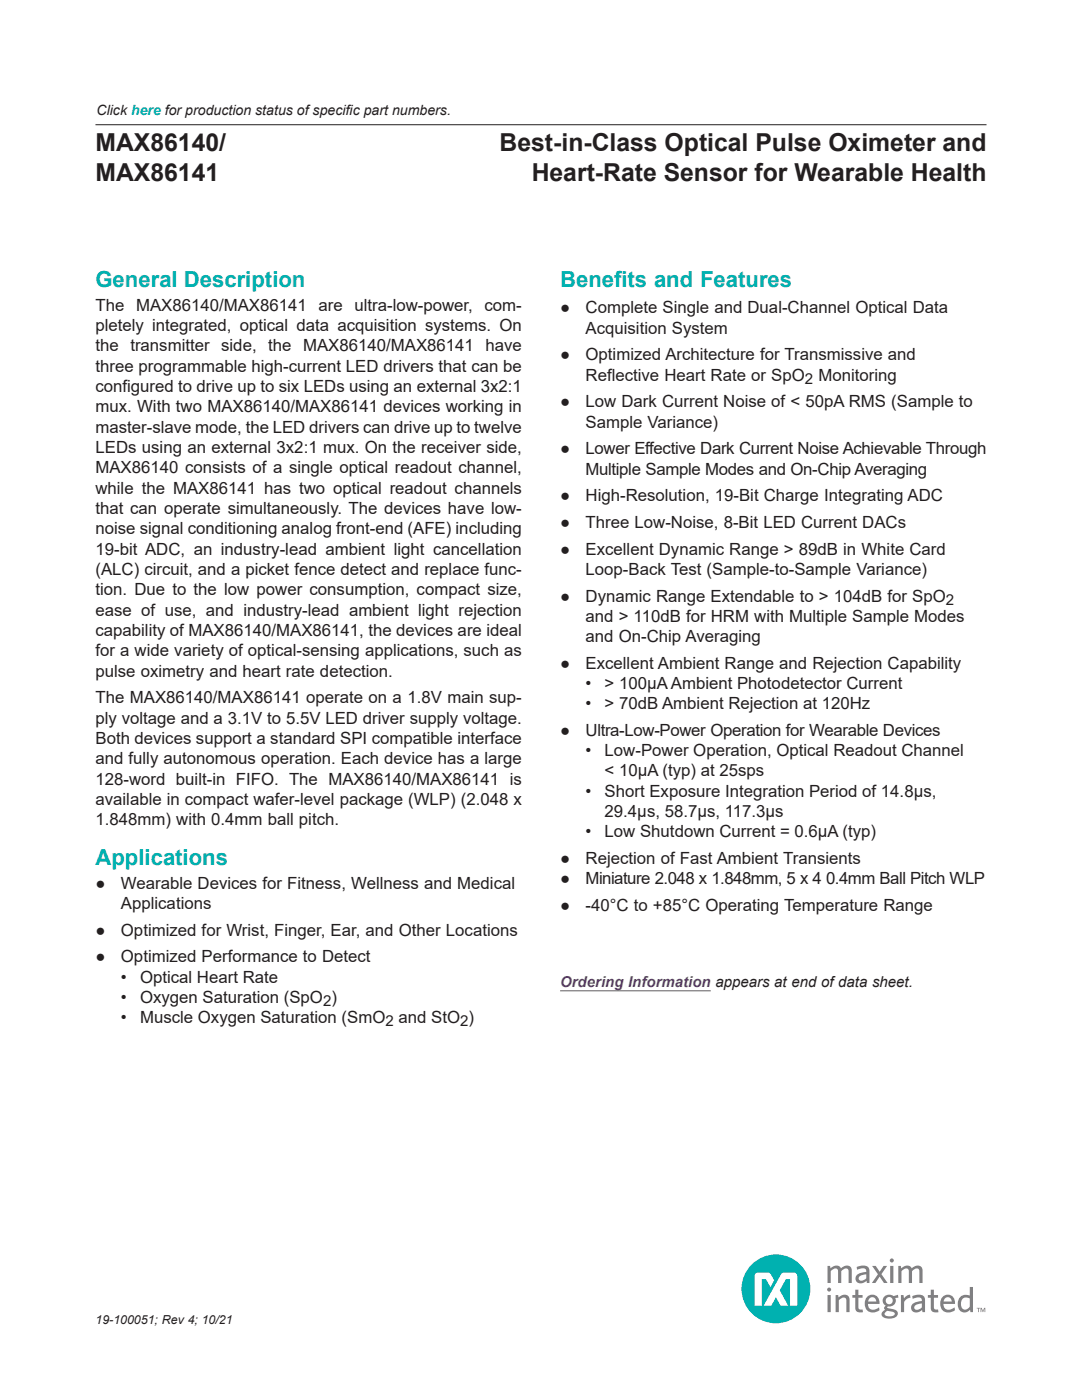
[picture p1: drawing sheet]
<svg xmlns="http://www.w3.org/2000/svg" width="216mm" height="279mm" viewBox="0 0 216 279" stroke-linecap="round" stroke-linejoin="round" font-family="sans-serif">
<defs><g id="words">
<g font-size="4.9" fill="#231f20">
<text x="19" y="30.2">MAX86140/</text>
<text x="99.7" y="30.2">Best-in-Class Optical Pulse Oximeter and</text>
<text x="19" y="36.1">MAX86141</text>
<text x="106.1" y="36.1">Heart-Rate Sensor for Wearable Health</text>
</g>
<g font-size="4.4" fill="#00b1b0">
<text x="19" y="57.2">General Description</text>
<text x="111.8" y="57.2">Benef</text>
<text x="122.5" y="57.2">its and Features</text>
<text x="19" y="172.5">Applications</text>
</g>
<g font-size="3.4" fill="#231f20">
<text x="19" y="62">The MAX86140/MAX86141 are ultra-low-power, com-</text>
<text x="111.8" y="62.5">●</text>
<text x="116.8" y="62.5">Complete Single and Dual-Channel Optical Data</text>
<text x="19" y="66.1">pletely integrated, optical data acquisition systems. On</text>
<text x="19" y="70.1">the transmitter side, the MAX86140/MAX86141 have</text>
<text x="111.8" y="71.9">●</text>
<text x="116.8" y="66.6">Acquisition System</text>
<text x="116.8" y="71.9">Optimized Architecture for Transmissive and</text>
<text x="19" y="74.2">three programmable high-current LED drivers that can be</text>
<text x="116.8" y="76">Reflective Heart Rate or SpO2 Monitoring</text>
<text x="19" y="78.2">configured to drive up to six LEDs using an external 3x2:1</text>
<text x="19" y="82.3">mux. With two MAX86140/MAX86141 devices working in</text>
<text x="111.8" y="81.3">●</text>
<text x="116.8" y="81.3">Low Dark Current Noise of &lt; 50pA RMS (Sample to</text>
<text x="19" y="86.3">master-slave mode, the LED drivers can drive up to twelve</text>
<text x="116.8" y="85.3">Sample Variance)</text>
<text x="19" y="90.4">LEDs using an external 3x2:1 mux. On the receiver side,</text>
<text x="19" y="94.5">MAX86140 consists of a single optical readout channel,</text>
<text x="111.8" y="90.7">●</text>
<text x="116.8" y="90.7">Lower Effective Dark Current Noise Achievable Through</text>
<text x="116.8" y="94.7">Multiple Sample Modes and On-Chip Averaging</text>
<text x="19" y="98.5">while the MAX86141 has two optical readout channels</text>
<text x="111.8" y="100">●</text>
<text x="116.8" y="100">High-Resolution, 19-Bit Charge Integrating ADC</text>
<text x="19" y="102.6">that can operate simultaneously. The devices have low-</text>
<text x="19" y="106.6">noise signal conditioning analog front-end (AFE) including</text>
<text x="111.8" y="105.4">●</text>
<text x="116.8" y="105.4">Three Low-Noise, 8-Bit LED Current DACs</text>
<text x="19" y="110.7">19-bit ADC, an industry-lead ambient light cancellation</text>
<text x="111.8" y="110.7">●</text>
<text x="116.8" y="110.7">Excellent Dynamic Range &gt; 89dB in White Card</text>
<text x="19" y="114.7">(ALC) circuit, and a picket fence detect and replace func-</text>
<text x="19" y="118.8">tion. Due to the low power consumption, compact size,</text>
<text x="116.8" y="114.8">Loop-Back Test (Sample-to-Sample Variance)</text>
<text x="19" y="122.9">ease of use, and industry-lead ambient light rejection</text>
<text x="111.8" y="120.1">●</text>
<text x="116.8" y="120.1">Dynamic Range Extendable to &gt; 104dB for SpO2</text>
<text x="116.8" y="124.1">and &gt; 110dB for HRM with Multiple Sample Modes</text>
<text x="19" y="126.9">capability of MAX86140/MAX86141, the devices are ideal</text>
<text x="19" y="131">for a wide variety of optical-sensing applications, such as</text>
<text x="116.8" y="128.2">and On-Chip Averaging</text>
<text x="19" y="135">pulse oximetry and heart rate detection.</text>
<text x="111.8" y="133.5">●</text>
<text x="116.8" y="133.5">Excellent Ambient Range and Rejection Capability</text>
<text x="116.8" y="137.5">•</text>
<text x="120.6" y="137.5">&gt; 100μA Ambient Photodetector Current</text>
<text x="19" y="140.4">The MAX86140/MAX86141 operate on a 1.8V main sup-</text>
<text x="116.8" y="141.6">•</text>
<text x="120.6" y="141.6">&gt; 70dB Ambient Rejection at 120Hz</text>
<text x="19" y="144.4">ply voltage and a 3.1V to 5.5V LED driver supply voltage.</text>
<text x="19" y="148.5">Both devices support a standard SPI compatible interface</text>
<text x="111.8" y="146.9">●</text>
<text x="116.8" y="146.9">Ultra-Low-Power Operation for Wearable Devices</text>
<text x="19" y="152.5">and fully autonomous operation. Each device has a large</text>
<text x="116.8" y="150.9">•</text>
<text x="120.6" y="150.9">Low-Power Operation, Optical Readout Channel</text>
<text x="120.6" y="154.9">&lt; 10μA (typ) at 25sps</text>
<text x="19" y="156.6">128-word built-in FIFO. The MAX86140/MAX86141 is</text>
<text x="19" y="160.6">available in compact wafer-level package (WLP) (2.048 x</text>
<text x="116.8" y="159">•</text>
<text x="120.6" y="159">Short Exposure Integration Period of 14.8μs,</text>
<text x="19" y="164.7">1.848mm) with 0.4mm ball pitch.</text>
<text x="116.8" y="167">•</text>
<text x="120.6" y="163">29.4μs, 58.7μs, 117.3μs</text>
<text x="120.6" y="167">Low Shutdown Current = 0.6μA (typ)</text>
<text x="111.8" y="172.3">●</text>
<text x="116.8" y="172.3">Rejection of Fast Ambient Transients</text>
<text x="19" y="177.3">●</text>
<text x="24.1" y="177.3">Wearable Devices for Fitness, Wellness and Medical</text>
<text x="111.8" y="176.4">●</text>
<text x="116.8" y="176.4">Miniature 2.048 x 1.848mm, 5 x 4</text>
<text x="164.8" y="176.4">0.4mm Ball Pitch WLP</text>
<text x="24.1" y="181.4">Applications</text>
<text x="111.8" y="181.7">●</text>
<text x="116.8" y="181.7">-40°C to +85°C Operating Temperature Range</text>
<text x="19" y="186.7">●</text>
<text x="24.1" y="186.7">Optimized for Wrist, Finger, Ear, and Other Locations</text>
<text x="19" y="192.1">●</text>
<text x="24.1" y="192.1">Optimized Performance to Detect</text>
<text x="24.1" y="196.1">•</text>
<text x="27.9" y="196.1">Optical Heart Rate</text>
<text x="24.1" y="200.1">•</text>
<text x="27.9" y="200.1">Oxygen Saturation (SpO2)</text>
<text x="24.1" y="204.1">•</text>
<text x="27.9" y="204.1">Muscle Oxygen Saturation (SmO2 and StO2)</text>
</g>
<text font-size="3" fill="#6e298d" x="111.8" y="197">Ordering Information appears at end of data sheet.</text>
<g font-size="2.8" fill="#231f20">
<text x="19.2" y="22.9">Click here for production status of specif</text>
<text x="69" y="22.9">ic part numbers.</text>
</g>
<text font-size="2.5" fill="#231f20" x="19" y="264.2">19-100051; Rev 4; 10/21</text>
</g></defs>
<path d="M111.8 197.7h30" fill="none" stroke="#6e298d" stroke-width=".2"/>
<circle cx="154.8" cy="257.2" r="6.9" fill="#00b1b0"/>
<path d="M156 254.1l-3.6 6.5h1.5l.9-1.7 1 1.7h1.5l-1.7-3.1 1.2-2.2h.8v5.3h1.5v-5.9a.7 .7 0 0 0-.7-.7h-1.9zM150.8 254.2l-.2 .5v5.9h1.4v-5.3h.8l.9 1.6 .8-1.4-.7-1.2-.4-.3h-2.1z" fill="#fff"/>
<g fill="#7e8082">
<path d="M166.7 258.5h.5l.1 .4 .3-.2a1.12 1.12 0 0 1 1.2-.3 1.12 1.12 0 0 1 .7 1v2.5h-.6v-2.4a.59 .59 0 0 0-.4-.5 .59 .59 0 0 0-.6 .1l-.5 .4v2.4h-.7z"/>
<path d="M170.7 257.4h.6v1.1h.8v.5h-.8v2.1l.2 .2h.6l.1 .6h-.3a.95 .95 0 0 1-1.2-.9v-2h-.6v-.5h.6z"/>
<path d="M185.7 257.4h.6v1.1h.9v.5h-.9l.1 2.1 .1 .2h.7l.1 .6h-.4a.95 .95 0 0 1-1.2-.9v-2h-.6v-.5h.6z"/>
<path d="M179.8 258.5h.5l.1 .6a1.51 1.51 0 0 1 1.2-.7l.1 .6a1.56 1.56 0 0 0-1.3 .8v2.1h-.6z"/>
<path d="M165.1 252.6h.5l.1 .5a1.24 1.24 0 0 1 2.1 0l.2-.2a1.1 1.1 0 0 1 1.2-.3 1.1 1.1 0 0 1 .8 1v2.5h-.7v-2.7a.89 .89 0 0 0-1.4 .3v2.4h-.7v-2.7a.89 .89 0 0 0-1.4 .3v2.4h-.7z"/>
<path d="M179.2 252.6h.6v.5a1.24 1.24 0 0 1 2.1 0l.3-.2a1.1 1.1 0 0 1 1.1-.3 1.1 1.1 0 0 1 .8 1v2.5h-.7v-2.7a.89 .89 0 0 0-1.4 .3v2.4h-.7v-2.7a.89 .89 0 0 0-1.4 .3v2.4h-.7z"/>
<path d="M174 252.6h.7l.8 1.2 .8-1.2h.7l-1.1 1.7 1.2 1.8h-.7l-.9-1.3-.8 1.3h-.7l1.2-1.8z"/>
<path d="M165 257.4a.4 .4 0 0 1 .8 0 .4 .4 0 0 1-.8 0zM165.1 258.5h.7v3.4h-.7z"/>
<path d="M173 258.9a1.48 1.48 0 0 1 1.8-.3 1.48 1.48 0 0 1 .7 1.6h-2.3a1.13 1.13 0 0 0 .6 1.1 1.13 1.13 0 0 0 1.3-.2l.3-.2 .1 .6a1.76 1.76 0 0 1-2.2 .2 1.76 1.76 0 0 1-.7-2.1zM173.5 259.1l-.3 .6h1.7a.8 .8 0 0 0-.5-.7 .8 .8 0 0 0-.9 .1z"/>
<path d="M176.4 258.8a1.46 1.46 0 0 1 1.9-.1l.9-.3 .1 .6h-.7a1.2 1.2 0 0 1-.2 1.3 1.2 1.2 0 0 1-1.2 .4l-.1 .3 .9 .2a.98 .98 0 0 1 1.1 1.3 2.26 2.26 0 0 1-3.1 .1 .88 .88 0 0 1 .6-1.2l-.2-.4 .4-.4a1.14 1.14 0 0 1-.4-1.8zM176.8 261.8l-.3 .4a1.31 1.31 0 0 0 2.1 0 1.55 1.55 0 0 0-1.8-.4zM176.7 259.6a.75 .75 0 0 0 1.5 0 .75 .75 0 0 0-1.5 0z"/>
<path d="M182 258.7l1-.3a1.14 1.14 0 0 1 1.6 1.1v2.4h-.5l-.1-.5-.2 .2a1.09 1.09 0 0 1-1.5 .2 1.09 1.09 0 0 1-.3-1.5 3 3 0 0 1 1.9-.7 .65 .65 0 0 0-.2-.6 .65 .65 0 0 0-.7-.1l-.9 .3zM182.6 260.5a.51 .51 0 0 0-.1 .7 .51 .51 0 0 0 .7 .2l.7-.5v-.8z"/>
<path d="M188 258.9a1.48 1.48 0 0 1 1.8-.3 1.48 1.48 0 0 1 .8 1.6h-2.4a1.13 1.13 0 0 0 .7 1.1 1.13 1.13 0 0 0 1.3-.2l.3-.2 .1 .6a1.76 1.76 0 0 1-2.2 .2 1.76 1.76 0 0 1-.7-2.1zM188.6 259.1l-.3 .6h1.6a.8 .8 0 0 0-.4-.7 .8 .8 0 0 0-.9 .1z"/>
<path d="M193.5 256.8h.6v5.1h-.5v-.5a1.38 1.38 0 0 1-1.7 .4 1.38 1.38 0 0 1-.8-1.5 1.65 1.65 0 0 1 2.4-1.7zM192.1 259.2a1.58 1.58 0 0 0 .1 2.1 1.03 1.03 0 0 0 1.3-.5v-1.7l-.8-.2z"/>
<path d="M170.9 252.9l1-.3a1.14 1.14 0 0 1 1.6 1.1v2.4h-.5l-.1-.5-.2 .2a1.09 1.09 0 0 1-1.5 .2 1.09 1.09 0 0 1-.3-1.5 3 3 0 0 1 2-.7 .65 .65 0 0 0-.3-.6 .65 .65 0 0 0-.7-.1l-.9 .3zM171.5 254.7a.51 .51 0 0 0-.1 .7 .51 .51 0 0 0 .7 .2l.8-.5v-.8z"/>
<path d="M177.5 251.6a.45 .45 0 0 1 .9 0 .45 .45 0 0 1-.9 0zM177.6 252.6h.7v3.5h-.7z"/>
<path d="M194.9 261h.7v.1h-.3v.8h-.1v-.8h-.3zM195.7 261h.2l.2 .6 .3-.6h.2v.9h-.1v-.7l-.3 .7-.4-.7v.7h-.1z"/>
</g>
<path d="M19.1 24.9h177.7" fill="none" stroke="#231f20" stroke-width=".2"/>
<use href="#words"/>
</svg>
